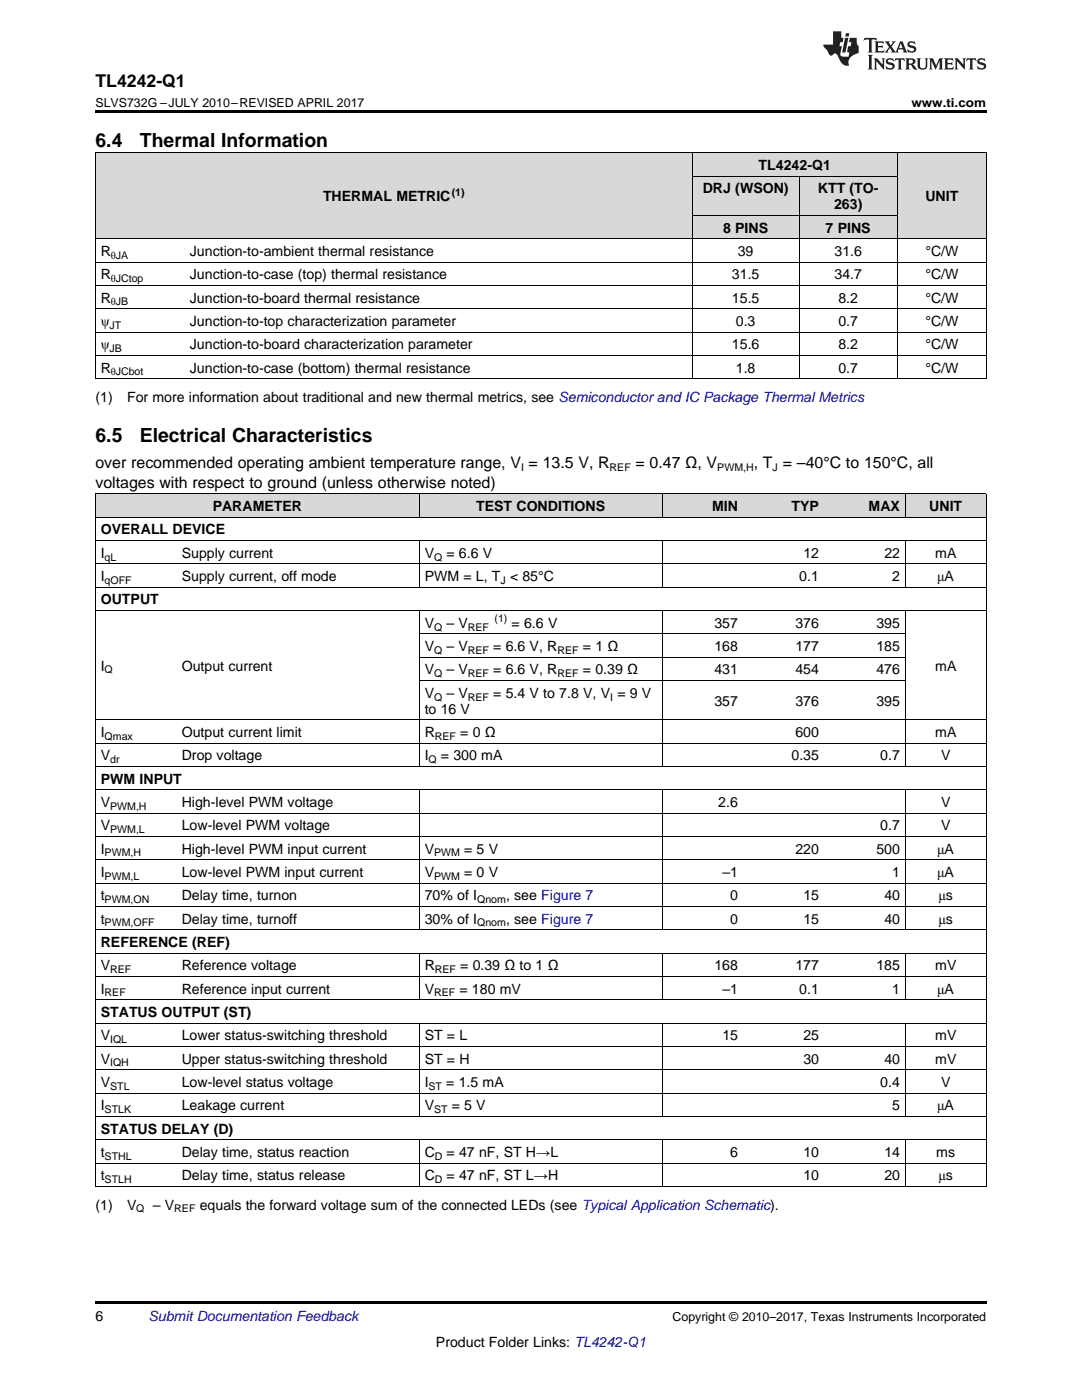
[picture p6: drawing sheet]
<svg xmlns="http://www.w3.org/2000/svg" width="216mm" height="279mm" viewBox="0 0 216 279" stroke-linecap="round" stroke-linejoin="round" font-family="sans-serif">
<defs><g id="words">
<g font-size="3.9">
<text x="19" y="29.3">6.4</text>
<text x="27.9" y="29.3">Thermal Information</text>
<text x="19" y="88.3">6.5</text>
<text x="27.9" y="88.3">Electrical Characteristics</text>
</g>
<text font-size="3.5" x="19" y="17.3">TL4242-Q1</text>
<g font-size="3.2">
<text x="19" y="93.5">over recommended operating ambient temperature range, V = 13.5 V, R</text>
<text x="126.8" y="93.5">= 0.47 Ω, V</text>
<text x="150.4" y="93.5">, T = –40°C to 150°C, all</text>
<text x="19" y="97.3">voltages with respect to ground (unless otherwise noted)</text>
</g>
<g font-size="2.8">
<text x="151.4" y="33.9">TL4242-Q1</text>
<text x="64.5" y="40.2">THERMAL METRIC</text>
<text x="140.2" y="38.6">DRJ (WSON)</text>
<text x="163.2" y="38.6">KTT (TO-</text>
<text x="166.4" y="41.8">263)</text>
<text x="184.6" y="40.2">UNIT</text>
<text x="144.3" y="46.4">8 PINS</text>
<text x="164.7" y="46.4">7 PINS</text>
<text x="20.1" y="51.1">R</text>
<text x="37.9" y="51.1">Junction-to-ambient thermal resistance</text>
<text x="147.2" y="51.1">39</text>
<text x="166.5" y="51.1">31.6</text>
<text x="184.6" y="51.1">°C/W</text>
<text x="20.1" y="55.7">R</text>
<text x="37.9" y="55.7">Junction-to-case (top) thermal resistance</text>
<text x="146" y="55.7">31.5</text>
<text x="166.5" y="55.7">34.7</text>
<text x="184.6" y="55.7">°C/W</text>
<text x="20.1" y="60.4">R</text>
<text x="20.1" y="65.1">ψ</text>
<text x="37.9" y="60.4">Junction-to-board thermal resistance</text>
<text x="37.9" y="65.1">Junction-to-top characterization parameter</text>
<text x="146" y="60.4">15.5</text>
<text x="146.8" y="65.1">0.3</text>
<text x="167.3" y="60.4">8.2</text>
<text x="167.3" y="65.1">0.7</text>
<text x="184.6" y="60.4">°C/W</text>
<text x="184.6" y="65.1">°C/W</text>
<text x="20.1" y="69.7">ψ</text>
<text x="37.9" y="69.7">Junction-to-board characterization parameter</text>
<text x="146" y="69.7">15.6</text>
<text x="167.3" y="69.7">8.2</text>
<text x="184.6" y="69.7">°C/W</text>
<text x="20.1" y="74.4">R</text>
<text x="37.9" y="74.4">Junction-to-case (bottom) thermal resistance</text>
<text x="146.8" y="74.4">1.8</text>
<text x="167.3" y="74.4">0.7</text>
<text x="184.6" y="74.4">°C/W</text>
<text x="19" y="80.2">(1)</text>
<text x="25.4" y="80.2">For more information about traditional and new thermal metrics, see Semiconductor and IC Package Thermal Metrics</text>
<text x="42.4" y="102">PARAMETER</text>
<text x="95" y="102">TEST CONDITIONS</text>
<text x="142.1" y="102">MIN</text>
<text x="157.9" y="102">TYP</text>
<text x="173.3" y="102">MAX</text>
<text x="185.4" y="102">UNIT</text>
<text x="20.1" y="106.6">OVERALL DEVICE</text>
<text x="20.1" y="111.3">I</text>
<text x="36.3" y="111.3">Supply current</text>
<text x="84.7" y="111.3">V</text>
<text x="89.1" y="111.3">= 6.6 V</text>
<text x="160.3" y="111.3">12</text>
<text x="176.5" y="111.3">22</text>
<text x="186.6" y="111.3">mA</text>
<text x="20.1" y="116">I</text>
<text x="36.3" y="116">Supply current, off mode</text>
<text x="84.7" y="116">PWM = L, T &lt; 85°C</text>
<text x="159.5" y="116">0.1</text>
<text x="178" y="116">2</text>
<text x="187" y="116">μA</text>
<text x="20.1" y="120.6">OUTPUT</text>
<text x="84.7" y="125.3">V</text>
<text x="89.1" y="125.3">– V</text>
<text x="102.1" y="125.3">= 6.6 V</text>
<text x="142.6" y="125.3">357</text>
<text x="158.7" y="125.3">376</text>
<text x="174.9" y="125.3">395</text>
<text x="84.7" y="129.9">V</text>
<text x="89.1" y="129.9">– V</text>
<text x="98.4" y="129.9">= 6.6 V, R</text>
<text x="116.3" y="129.9">= 1 Ω</text>
<text x="142.6" y="129.9">168</text>
<text x="158.7" y="129.9">177</text>
<text x="174.9" y="129.9">185</text>
<text x="20.1" y="133.8">I</text>
<text x="36.3" y="133.8">Output current</text>
<text x="84.7" y="134.6">V</text>
<text x="89.1" y="134.6">– V</text>
<text x="98.4" y="134.6">= 6.6 V, R</text>
<text x="116.3" y="134.6">= 0.39 Ω</text>
<text x="142.6" y="134.6">431</text>
<text x="158.7" y="134.6">454</text>
<text x="174.9" y="134.6">476</text>
<text x="186.6" y="133.8">mA</text>
<text x="84.7" y="139.2">V</text>
<text x="84.7" y="142.4">to 16 V</text>
<text x="89.1" y="139.2">– V</text>
<text x="98.4" y="139.2">= 5.4 V to 7.8 V, V = 9 V</text>
<text x="142.6" y="140.8">357</text>
<text x="158.7" y="140.8">376</text>
<text x="174.9" y="140.8">395</text>
<text x="20.1" y="147.1">I</text>
<text x="36.3" y="147.1">Output current limit</text>
<text x="84.7" y="147.1">R</text>
<text x="91.8" y="147.1">= 0 Ω</text>
<text x="158.7" y="147.1">600</text>
<text x="186.6" y="147.1">mA</text>
<text x="20.1" y="151.7">V</text>
<text x="36.3" y="151.7">Drop voltage</text>
<text x="84.7" y="151.7">I</text>
<text x="88" y="151.7">= 300 mA</text>
<text x="157.9" y="151.7">0.35</text>
<text x="175.6" y="151.7">0.7</text>
<text x="187.8" y="151.7">V</text>
<text x="20.1" y="156.4">PWM INPUT</text>
<text x="20.1" y="161">V</text>
<text x="36.3" y="161">High-level PWM voltage</text>
<text x="143.3" y="161">2.6</text>
<text x="187.8" y="161">V</text>
<text x="20.1" y="165.7">V</text>
<text x="36.3" y="165.7">Low-level PWM voltage</text>
<text x="175.6" y="165.7">0.7</text>
<text x="187.8" y="165.7">V</text>
<text x="20.1" y="170.4">I</text>
<text x="36.3" y="170.4">High-level PWM input current</text>
<text x="84.7" y="170.4">V</text>
<text x="92.6" y="170.4">= 5 V</text>
<text x="158.7" y="170.4">220</text>
<text x="174.9" y="170.4">500</text>
<text x="187" y="170.4">μA</text>
<text x="20.1" y="175">I</text>
<text x="20.1" y="179.7">t</text>
<text x="36.3" y="175">Low-level PWM input current</text>
<text x="36.3" y="179.7">Delay time, turnon</text>
<text x="84.7" y="175">V</text>
<text x="84.7" y="179.7">70% of I</text>
<text x="92.6" y="175">= 0 V</text>
<text x="101" y="179.7">, see Figure 7</text>
<text x="144.1" y="175">–1</text>
<text x="145.7" y="179.7">0</text>
<text x="160.3" y="179.7">15</text>
<text x="176.5" y="179.7">40</text>
<text x="178" y="175">1</text>
<text x="187" y="175">μA</text>
<text x="187.3" y="179.7">μs</text>
<text x="20.1" y="184.3">t</text>
<text x="36.3" y="184.3">Delay time, turnoff</text>
<text x="84.7" y="184.3">30% of I</text>
<text x="101" y="184.3">, see Figure 7</text>
<text x="145.7" y="184.3">0</text>
<text x="160.3" y="184.3">15</text>
<text x="176.5" y="184.3">40</text>
<text x="187.3" y="184.3">μs</text>
<text x="20.1" y="189">REFERENCE (REF)</text>
<text x="20.1" y="193.6">V</text>
<text x="36.3" y="193.6">Reference voltage</text>
<text x="84.7" y="193.6">R</text>
<text x="91.8" y="193.6">= 0.39 Ω to 1 Ω</text>
<text x="142.6" y="193.6">168</text>
<text x="158.7" y="193.6">177</text>
<text x="174.9" y="193.6">185</text>
<text x="186.6" y="193.6">mV</text>
<text x="20.1" y="198.3">I</text>
<text x="20.1" y="203">STATUS OUTPUT (ST)</text>
<text x="36.3" y="198.3">Reference input current</text>
<text x="84.7" y="198.3">V</text>
<text x="91.7" y="198.3">= 180 mV</text>
<text x="144.1" y="198.3">–1</text>
<text x="159.5" y="198.3">0.1</text>
<text x="178" y="198.3">1</text>
<text x="187" y="198.3">μA</text>
<text x="20.1" y="207.6">V</text>
<text x="36.3" y="207.6">Lower status-switching threshold</text>
<text x="84.7" y="207.6">ST = L</text>
<text x="144.1" y="207.6">15</text>
<text x="160.3" y="207.6">25</text>
<text x="186.6" y="207.6">mV</text>
<text x="20.1" y="212.3">V</text>
<text x="36.3" y="212.3">Upper status-switching threshold</text>
<text x="84.7" y="212.3">ST = H</text>
<text x="160.3" y="212.3">30</text>
<text x="176.5" y="212.3">40</text>
<text x="186.6" y="212.3">mV</text>
<text x="20.1" y="216.9">V</text>
<text x="20.1" y="221.6">I</text>
<text x="36.3" y="216.9">Low-level status voltage</text>
<text x="36.3" y="221.6">Leakage current</text>
<text x="84.7" y="216.9">I</text>
<text x="84.7" y="221.6">V</text>
<text x="89" y="216.9">= 1.5 mA</text>
<text x="90.1" y="221.6">= 5 V</text>
<text x="175.6" y="216.9">0.4</text>
<text x="178" y="221.6">5</text>
<text x="187" y="221.6">μA</text>
<text x="187.8" y="216.9">V</text>
<text x="20.1" y="226.2">STATUS DELAY (D)</text>
<text x="20.1" y="230.9">t</text>
<text x="36.3" y="230.9">Delay time, status reaction</text>
<text x="84.7" y="230.9">C</text>
<text x="89.1" y="230.9">= 47 nF, ST H→L</text>
<text x="145.7" y="230.9">6</text>
<text x="160.3" y="230.9">10</text>
<text x="176.5" y="230.9">14</text>
<text x="186.8" y="230.9">ms</text>
<text x="20.1" y="235.5">t</text>
<text x="36.3" y="235.5">Delay time, status release</text>
<text x="84.7" y="235.5">C</text>
<text x="89.1" y="235.5">= 47 nF, ST L→H</text>
<text x="160.3" y="235.5">10</text>
<text x="176.5" y="235.5">20</text>
<text x="187.3" y="235.5">μs</text>
<text x="19" y="241.4">(1)</text>
<text x="25.4" y="241.4">V</text>
<text x="30.5" y="241.4">– V</text>
<text x="39.9" y="241.4">equals the forward voltage sum of the connected LEDs (see Typical Application Schematic).</text>
<text x="19" y="263.6">6</text>
<text x="87" y="268.9">Product Folder Links: TL4242-Q1</text>
</g>
<text font-size="2.8" fill="#0000c8" x="29.6" y="263.6">Submit Documentation Feedback</text>
<g font-size="2.5">
<text x="19" y="21.4">SLVS732G –JULY 2010–REVISED APRIL 2017</text>
<text x="181.9" y="21.4">www.ti.com</text>
<text x="134.2" y="263.6">Copyright © 2010–2017, Texas Instruments Incorporated</text>
</g>
<g font-size="2.1">
<text x="90.1" y="39.1">(1)</text>
<text x="22.1" y="51.6">θJA</text>
<text x="22.1" y="56.3">θJCtop</text>
<text x="21.9" y="65.6">JT</text>
<text x="22.1" y="61">θJB</text>
<text x="21.9" y="70.3">JB</text>
<text x="22.1" y="74.9">θJCbot</text>
<text x="104" y="94.1">I</text>
<text x="121.6" y="94.1">REF</text>
<text x="143.1" y="94.1">PWM,H</text>
<text x="154.2" y="94.1">J</text>
<text x="20.9" y="111.9">qL</text>
<text x="86.6" y="111.9">Q</text>
<text x="20.9" y="116.5">qOFF</text>
<text x="99.9" y="116.5">J</text>
<text x="86.6" y="125.8">Q</text>
<text x="93.3" y="125.8">REF</text>
<text x="98.7" y="124.1">(1)</text>
<text x="86.6" y="130.5">Q</text>
<text x="93.3" y="130.5">REF</text>
<text x="111.2" y="130.5">REF</text>
<text x="20.9" y="134.4">Q</text>
<text x="86.6" y="135.1">Q</text>
<text x="93.3" y="135.1">REF</text>
<text x="111.2" y="135.1">REF</text>
<text x="86.6" y="139.8">Q</text>
<text x="93.3" y="139.8">REF</text>
<text x="121.8" y="139.8">I</text>
<text x="20.9" y="147.6">Qmax</text>
<text x="86.7" y="147.6">REF</text>
<text x="22" y="152.3">dr</text>
<text x="85.5" y="152.3">Q</text>
<text x="22" y="161.6">PWM,H</text>
<text x="22" y="166.3">PWM,L</text>
<text x="20.9" y="170.9">PWM,H</text>
<text x="86.6" y="170.9">PWM</text>
<text x="20.9" y="175.6">PWM,L</text>
<text x="86.6" y="175.6">PWM</text>
<text x="20.9" y="180.2">PWM,ON</text>
<text x="20.9" y="184.9">PWM,OFF</text>
<text x="95.2" y="180.2">Qnom</text>
<text x="95.2" y="184.9">Qnom</text>
<text x="22" y="194.2">REF</text>
<text x="86.7" y="194.2">REF</text>
<text x="20.9" y="198.9">REF</text>
<text x="86.6" y="198.9">REF</text>
<text x="22" y="208.2">IQL</text>
<text x="22" y="212.8">IQH</text>
<text x="22" y="217.5">STL</text>
<text x="85.5" y="217.5">ST</text>
<text x="20.9" y="222.1">STLK</text>
<text x="86.6" y="222.1">ST</text>
<text x="20.9" y="231.5">STHL</text>
<text x="86.7" y="231.5">D</text>
<text x="20.9" y="236.1">STLH</text>
<text x="86.7" y="236.1">D</text>
<text x="27.2" y="242">Q</text>
<text x="34.8" y="242">REF</text>
</g>
</g></defs>
<g fill="#d8d8d8">
<path d="M19 98.6h16.2v4.7h-16.2z"/>
<path d="M35.2 98.6h48.5v4.7h-48.5z"/>
<path d="M83.7 98.6h48.5v4.7h-48.5z"/>
<path d="M132.2 98.6h16.1v4.7h-16.1z"/>
<path d="M148.3 98.6h16.2v4.7h-16.2z"/>
<path d="M164.5 98.6h16.2v4.7h-16.2z"/>
<path d="M180.7 98.6h16.1v4.7h-16.1z"/>
<path d="M19 30.6h17.8v17.1h-17.8z"/>
<path d="M36.8 30.6h101.3v17.1h-101.3z"/>
<path d="M179.1 30.6h17.7v17.1h-17.7z"/>
<path d="M138.1 43h21.4v4.7h-21.4z"/>
<path d="M159.5 43h19.6v4.7h-19.6z"/>
<path d="M138.1 35.2h21.4v7.8h-21.4z"/>
<path d="M159.5 35.2h19.6v7.8h-19.6z"/>
<path d="M138.1 30.6h21.4v4.6h-21.4z"/>
<path d="M159.5 30.6h19.6v4.6h-19.6z"/>
</g>
<g fill="#000">
<path d="M19 22h177.8v.5h-177.8zM19 75.6h.2zM138 75.6h.1zM159.4 75.6h.1zM179 75.6h.1zM196.7 75.6h.1zM19 236.8h.2zM83.6 236.8h.1zM132.1 236.8h.1zM148.2 236.8h.1zM164.4 236.8h.1zM180.6 236.8h.1z"/>
<path d="M196.7 236.8h.1zM19 259.7h177.8v.5h-177.8z"/>
</g>
<g fill="none" stroke="#000" stroke-width=".2">
<path d="M19 30.5h177.8M19.1 30.5v45.1M138.1 30.5v45.1M138.1 35.2h40.9M159.4 35.2v40.4M179 30.5v45.1M196.8 30.5v45.1M19 57h177.8M19 52.3h177.8M19 47.6h177.8M138.1 43h40.9M19 75.6h177.8"/>
<path d="M19 70.9h177.8M19 66.3h177.8M19 61.6h177.8M19 98.5h177.8M19.1 98.6v138.2M83.6 98.6v4.7M132.1 98.6v4.7M180.6 98.6v4.7M196.8 98.6v138.2M19 117.2h177.8M19 112.5h177.8M19 107.9h177.8"/>
<path d="M19 103.2h177.8M83.6 107.9v9.3M132.1 107.9v9.3M180.6 107.9v9.3M19 121.8h177.8M83.6 121.8v31.2M83.7 135.8h97M83.7 131.1h97M83.7 126.5h97M132.1 121.8v31.2M180.6 121.8v31.2M19 157.6h177.8"/>
<path d="M19 152.9h177.8M19 148.3h177.8M19 143.6h177.8M83.6 157.6v28M132.1 157.6v28M180.6 157.6v28M19 176.2h177.8M19 171.6h177.8M19 166.9h177.8M19 162.3h177.8M19 199.5h177.8M19 194.9h177.8"/>
<path d="M19 190.2h177.8M19 185.5h177.8M19 180.9h177.8M83.6 190.2v9.4M132.1 190.2v9.4M180.6 190.2v9.4M19 218.1h177.8M19 213.5h177.8M19 208.8h177.8M19 204.2h177.8M83.6 204.2v18.6M132.1 204.2v18.6"/>
<path d="M180.6 204.2v18.6M19 236.8h177.8M19 232.1h177.8M19 227.5h177.8M19 222.8h177.8M83.6 227.5v9.3M132.1 227.5v9.3M180.6 227.5v9.3"/>
</g>
<g fill="#231f20">
<path d="M172.5 7.6l-.1 .5 .4-.2h.6v.1v2.1l-.2 .4h.9l-.2-.4v-2.1l.1-.1h.5l.5 .2-.2-.5zM174.5 8.3l.2 .3v1.5l-.2 .4h1.8l.2-.6a1.04 1.04 0 0 1-1.3 .2v-.7h.6l.3 .2v-.6l-.3 .2h-.6v-.6l.8-.1 .4 .3-.2-.5zM176.5 8.3l.9 1.1-.9 1.1h.8l-.2-.2 .4-.7 .5 .7-.2 .2h1.5l-.2-.2 .2-.4h.9l.1 .4-.2 .2h1l-.3-.3-.7-1.9h-.5l-.9 2-.8-1 .9-1h-.8l.1 .3-.4 .5-.3-.6 .1-.2zM179.7 8.6l.4 1h-.7zM181.3 8.4a.63 .63 0 0 0-.2 .7 .63 .63 0 0 0 .6 .4l.6 .2 .1 .2a.75 .75 0 0 1-.7 .4 .75 .75 0 0 1-.6-.5l.1 .7 .1-.1a1.11 1.11 0 0 0 1.5-.6 1.13 1.13 0 0 0-1.2-.8l-.1-.4a1.04 1.04 0 0 1 1.2 .2l-.2-.5-.2 .1-.4-.2zM173.2 10.9l.2 .4v2.2l-.2 .4h1l-.3-.4v-2.2l.3-.4zM174.3 11.6l.3 .4v1.5l-.3 .4h.8l-.2-.4v-1.3l1.5 1.7v-1.9l.2-.4h-.7l.2 .4v.9l-1.1-1.3zM177 11.8a.62 .62 0 0 0-.2 .7 .62 .62 0 0 0 .6 .4l.6 .1 .1 .3a.76 .76 0 0 1-.7 .3 .76 .76 0 0 1-.7-.4l.2 .7 .1-.1a1.11 1.11 0 0 0 1.5-.6 1.13 1.13 0 0 0-1.2-.8l-.1-.4a1.04 1.04 0 0 1 1.2 .2l-.2-.6-.2 .1-.5-.1zM178.7 11.6l-.2 .6a.61 .61 0 0 1 .8-.3v1.6l-.2 .4h.9l-.2-.4v-1.6a.63 .63 0 0 1 .7 .3l-.1-.6zM180.6 11.6l.3 .4v1.5l-.3 .4h1l-.2-.2-.1-.8 .6 .2a.76 .76 0 0 0 1.2 .7l-1-1a.58 .58 0 0 0 .6-.5 .58 .58 0 0 0-.5-.6zM181.4 11.9h.1a.45 .45 0 0 1 .5 .1 .45 .45 0 0 1 .1 .5l-.8 .2zM182.9 11.6l.2 .2a2.17 2.17 0 0 0 .3 1.9 .99 .99 0 0 0 1.6-.6v-1.1l.2-.4h-.7l.2 .2a1.92 1.92 0 0 1-.2 1.8 .6 .6 0 0 1-.9-.5v-1.1l.2-.4zM185.4 11.6l.2 .4v1.5l-.2 .4h.7l-.2-.4v-1.4l.8 1.8 .8-1.8v1.4l-.2 .4h.9l-.2-.4v-1.5l.2-.4h-.8l-.6 1.5-.6-1.5zM188.4 11.6l.2 .4v1.5l-.2 .4h1.8l.1-.6a1.04 1.04 0 0 1-1.2 .1v-.6h.5l.4 .2v-.6l-.4 .2h-.5v-.7h.8l.3 .3-.1-.6zM190.5 11.6l.2 .4v1.5l-.2 .4h.7l-.2-.4v-1.3l1.5 1.7v-1.9l.2-.4h-.7l.2 .4v.9l-1.1-1.3zM192.9 11.6l-.1 .6a.61 .61 0 0 1 .7-.3l.1 1.6-.3 .4h1l-.3-.4 .1-1.6a.63 .63 0 0 1 .7 .3l-.1-.6zM195.2 11.8a.62 .62 0 0 0-.2 .7 .62 .62 0 0 0 .6 .4l.6 .1 .1 .3a.76 .76 0 0 1-.7 .3 .76 .76 0 0 1-.6-.4l.1 .7 .1-.1a1.11 1.11 0 0 0 1.6-.6 1.13 1.13 0 0 0-1.3-.8l-.1-.4a1.04 1.04 0 0 1 1.2 .2l-.1-.6-.2 .1-.5-.1z"/>
<path d="M166.2 6.3v2.6h-1.9v.4l.8 .9a.91 .91 0 0 0 1 .8 .56 .56 0 0 1 .5-.3 .56 .56 0 0 1 .5 .3l.4 .8a1.53 1.53 0 0 0 1.9 1.2 1.54 1.54 0 0 1 1-2.1l.9-.3v-1.4a1.52 1.52 0 0 1-.4-1.6h-1.3l-.2 .8h.5l-.2 .8h-.5l-.1 1v.2l.4 .1-.2 .8a1.93 1.93 0 0 1-1.6-.3l.3-1.8h-.5l.2-.8h.4l.2-.8h-.4v-1.3zM168.6 7.6l-.6 2.9h.7l.6-2.9zM168.8 6.6l-.1 .7h.6l.2-.7z"/>
</g>
<use href="#words"/>
</svg>
